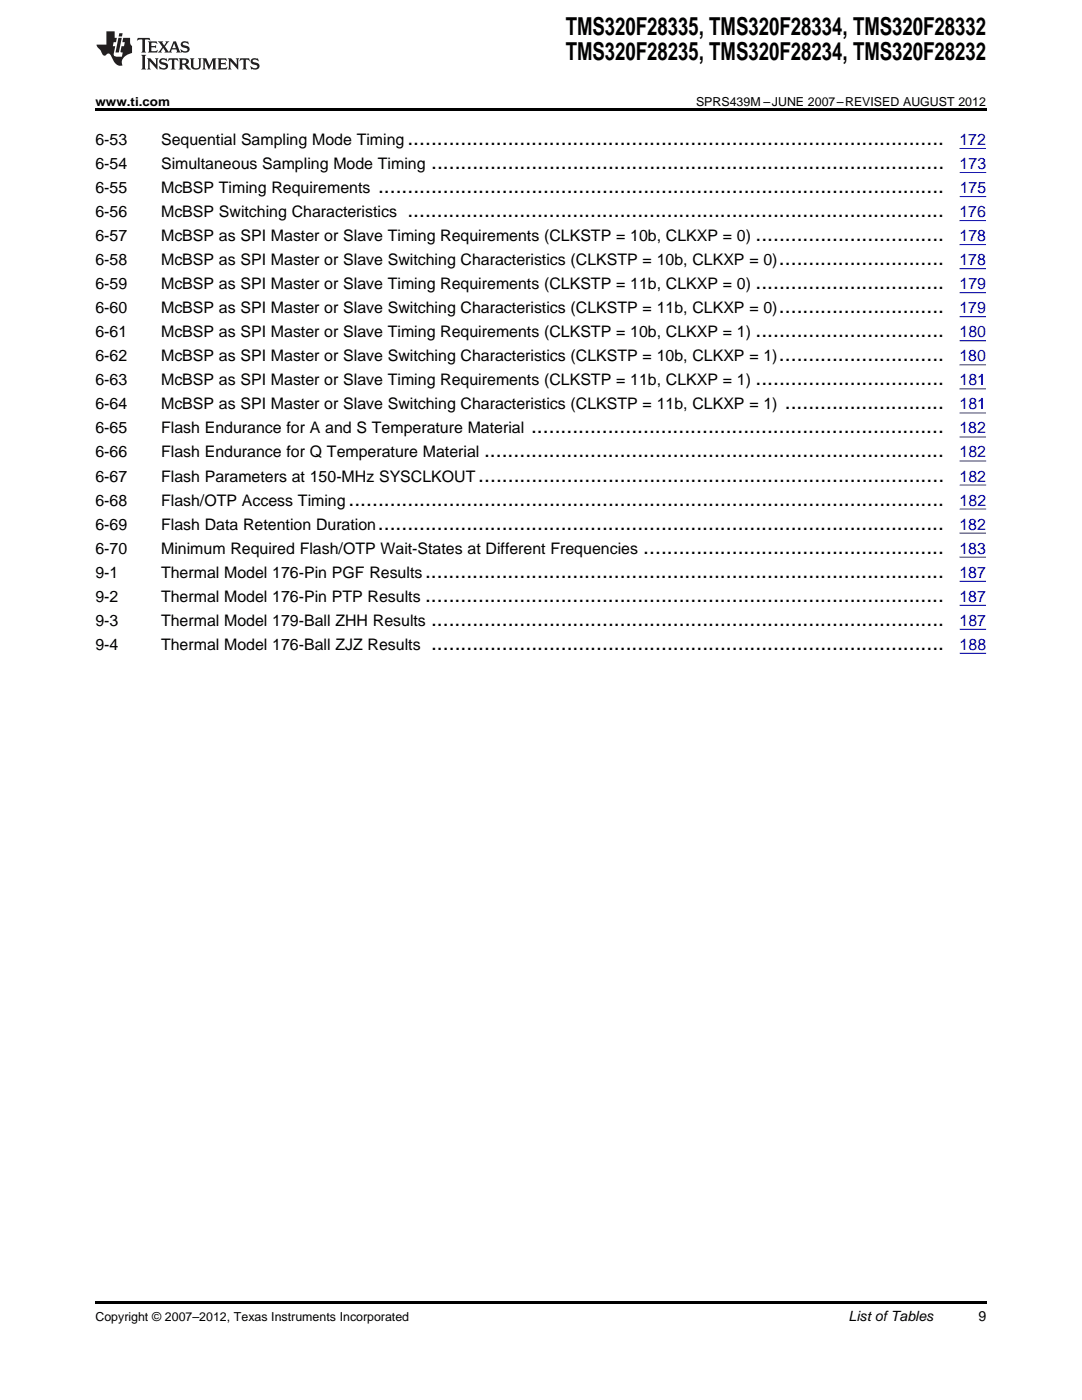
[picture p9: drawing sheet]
<svg xmlns="http://www.w3.org/2000/svg" width="216mm" height="279mm" viewBox="0 0 216 279" stroke-linecap="round" stroke-linejoin="round" font-family="sans-serif">
<defs><g id="words">
<g font-size="4.9">
<text x="112.9" y="7.1">TMS320F28335, TMS320F28334, TMS320F28332</text>
<text x="112.9" y="12">TMS320F28235, TMS320F28234, TMS320F28232</text>
</g>
<g font-size="4.2">
<text x="81.3" y="28.9">...........................................................................................</text>
<text x="86" y="33.7">.......................................................................................</text>
<text x="75.4" y="38.5">................................................................................................</text>
<text x="81.3" y="43.3">...........................................................................................</text>
<text x="150.7" y="48.1">................................</text>
<text x="155.4" y="52.9">............................</text>
<text x="150.7" y="57.7">................................</text>
<text x="155.4" y="62.5">............................</text>
<text x="150.7" y="67.3">................................</text>
<text x="150.7" y="76.9">................................</text>
<text x="155.4" y="72.1">............................</text>
<text x="156.6" y="81.7">...........................</text>
<text x="106" y="86.5">......................................................................</text>
<text x="96.6" y="91.3">..............................................................................</text>
<text x="69.5" y="100.9">.....................................................................................................</text>
<text x="95.4" y="96.1">...............................................................................</text>
<text x="75.4" y="105.7">................................................................................................</text>
<text x="128.4" y="110.5">...................................................</text>
<text x="84.8" y="115.3">........................................................................................</text>
<text x="84.8" y="120.1">........................................................................................</text>
<text x="86" y="124.9">.......................................................................................</text>
<text x="86" y="129.7">.......................................................................................</text>
</g>
<g font-size="3.2">
<text x="19" y="28.9">6-53</text>
<text x="32.1" y="28.9">Sequential Sampling Mode Timing</text>
<text x="19" y="33.7">6-54</text>
<text x="32.1" y="33.7">Simultaneous Sampling Mode Timing</text>
<text x="19" y="38.5">6-55</text>
<text x="32.1" y="38.5">McBSP Timing Requirements</text>
<text x="19" y="43.3">6-56</text>
<text x="32.1" y="43.3">McBSP Switching Characteristics</text>
<text x="19" y="48.1">6-57</text>
<text x="19" y="52.9">6-58</text>
<text x="32.1" y="48.1">McBSP as SPI Master or Slave Timing Requirements (CLKSTP = 10b, CLKXP = 0)</text>
<text x="32.1" y="52.9">McBSP as SPI Master or Slave Switching Characteristics (CLKSTP = 10b, CLKXP = 0)</text>
<text x="19" y="57.7">6-59</text>
<text x="32.1" y="57.7">McBSP as SPI Master or Slave Timing Requirements (CLKSTP = 11b, CLKXP = 0)</text>
<text x="19" y="62.5">6-60</text>
<text x="32.1" y="62.5">McBSP as SPI Master or Slave Switching Characteristics (CLKSTP = 11b, CLKXP = 0)</text>
<text x="19" y="67.3">6-61</text>
<text x="32.1" y="67.3">McBSP as SPI Master or Slave Timing Requirements (CLKSTP = 10b, CLKXP = 1)</text>
<text x="19" y="72.1">6-62</text>
<text x="19" y="76.9">6-63</text>
<text x="32.1" y="72.1">McBSP as SPI Master or Slave Switching Characteristics (CLKSTP = 10b, CLKXP = 1)</text>
<text x="32.1" y="76.9">McBSP as SPI Master or Slave Timing Requirements (CLKSTP = 11b, CLKXP = 1)</text>
<text x="19" y="81.7">6-64</text>
<text x="32.1" y="81.7">McBSP as SPI Master or Slave Switching Characteristics (CLKSTP = 11b, CLKXP = 1)</text>
<text x="19" y="86.5">6-65</text>
<text x="32.1" y="86.5">Flash Endurance for A and S Temperature Material</text>
<text x="19" y="91.3">6-66</text>
<text x="32.1" y="91.3">Flash Endurance for Q Temperature Material</text>
<text x="19" y="96.1">6-67</text>
<text x="19" y="100.9">6-68</text>
<text x="32.1" y="96.1">Flash Parameters at 150-MHz SYSCLKOUT</text>
<text x="32.1" y="100.9">Flash/OTP Access Timing</text>
<text x="19" y="105.7">6-69</text>
<text x="32.1" y="105.7">Flash Data Retention Duration</text>
<text x="19" y="110.5">6-70</text>
<text x="32.1" y="110.5">Minimum Required Flash/OTP Wait-States at Different Frequencies</text>
<text x="19" y="115.3">9-1</text>
<text x="32.1" y="115.3">Thermal Model 176-Pin PGF Results</text>
<text x="19" y="120.1">9-2</text>
<text x="19" y="124.9">9-3</text>
<text x="32.1" y="120.1">Thermal Model 176-Pin PTP Results</text>
<text x="32.1" y="124.9">Thermal Model 179-Ball ZHH Results</text>
<text x="19" y="129.7">9-4</text>
<text x="32.1" y="129.7">Thermal Model 176-Ball ZJZ Results</text>
</g>
<g font-size="3.2" fill="#00f">
<text x="191.4" y="28.9">172</text>
<text x="191.5" y="33.7">173</text>
<text x="191.5" y="38.5">175</text>
<text x="191.5" y="43.3">176</text>
<text x="191.5" y="52.9">178</text>
<text x="191.5" y="48.1">178</text>
<text x="191.5" y="57.7">179</text>
<text x="191.5" y="62.5">179</text>
<text x="191.5" y="67.3">180</text>
<text x="191.5" y="72.1">180</text>
<text x="191.5" y="76.9">181</text>
<text x="191.5" y="81.7">181</text>
<text x="191.4" y="86.5">182</text>
<text x="191.5" y="91.3">182</text>
<text x="191.5" y="96.1">182</text>
<text x="191.5" y="100.9">182</text>
<text x="191.5" y="105.7">182</text>
<text x="191.4" y="110.5">183</text>
<text x="191.4" y="115.3">187</text>
<text x="191.5" y="120.1">187</text>
<text x="191.5" y="124.9">187</text>
<text x="191.5" y="129.7">188</text>
</g>
<g font-size="2.8">
<text x="169.3" y="263.6">List ofTables</text>
<text x="195.3" y="263.6">9</text>
</g>
<g font-size="2.5">
<text x="19" y="21.1">www.ti.com</text>
<text x="138.9" y="21.1">SPRS439M –JUNE 2007–REVISED AUGUST 2012</text>
<text x="19" y="263.6">Copyright © 2007–2012, Texas Instruments Incorporated</text>
</g>
</g></defs>
<g fill="#231f20">
<path d="M27.5 7.6l-.1 .5 .4-.2h.6v.1v2.1l-.2 .4h1l-.3-.4v-2.1l.1-.1h.5l.5 .2-.2-.5zM29.5 8.3l.2 .3v1.5l-.2 .4h1.8l.2-.6a1.04 1.04 0 0 1-1.3 .2v-.7h.6l.3 .2v-.6l-.3 .2h-.6v-.6l.8-.1 .4 .3-.2-.5zM31.5 8.3l.9 1.1-.9 1.1h.8l-.2-.2 .5-.7 .4 .7-.2 .2h1.5l-.1-.2 .1-.4h.9l.1 .4-.2 .2h1l-.3-.3-.7-1.9h-.5l-.9 2-.8-1 .9-1h-.8l.1 .3-.3 .5-.4-.6 .2-.2zM34.7 8.6l.4 1h-.7zM36.3 8.4a.63 .63 0 0 0-.2 .7 .63 .63 0 0 0 .6 .4l.6 .2 .1 .2a.75 .75 0 0 1-.7 .4 .75 .75 0 0 1-.6-.5l.1 .7 .1-.1a1.11 1.11 0 0 0 1.5-.6 1.13 1.13 0 0 0-1.2-.8l-.1-.4a1.04 1.04 0 0 1 1.2 .2l-.2-.5-.1 .1-.5-.2zM28.2 10.9l.2 .4v2.2l-.2 .4h1l-.3-.4v-2.2l.3-.4zM29.3 11.6l.3 .4v1.5l-.3 .4h.8l-.2-.4v-1.3l1.5 1.7v-1.9l.2-.4h-.7l.2 .4v.9l-1.1-1.3zM32 11.8a.62 .62 0 0 0-.2 .7 .62 .62 0 0 0 .6 .4l.6 .1 .1 .3a.76 .76 0 0 1-.7 .3 .76 .76 0 0 1-.6-.4l.1 .7 .1-.1a1.11 1.11 0 0 0 1.5-.6 1.13 1.13 0 0 0-1.2-.8l-.1-.4a1.04 1.04 0 0 1 1.2 .2l-.2-.6-.1 .1-.5-.1zM33.7 11.6l-.2 .6a.61 .61 0 0 1 .8-.3v1.6l-.2 .4h.9l-.2-.4v-1.6a.63 .63 0 0 1 .8 .3l-.2-.6zM35.6 11.6l.3 .4v1.5l-.3 .4h1l-.2-.2v-.8l.5 .2a.76 .76 0 0 0 1.2 .7l-1-1a.58 .58 0 0 0 .6-.5 .58 .58 0 0 0-.5-.6zM36.4 11.9h.1a.45 .45 0 0 1 .5 .1 .45 .45 0 0 1 .1 .5l-.7 .2zM37.9 11.6l.2 .2a2.17 2.17 0 0 0 .3 1.9 .99 .99 0 0 0 1.6-.6v-1.1l.2-.4h-.7l.2 .2a1.92 1.92 0 0 1-.2 1.8 .6 .6 0 0 1-.9-.5v-1.1l.2-.4zM40.4 11.6l.2 .4v1.5l-.2 .4h.7l-.2-.4v-1.4l.8 1.8 .8-1.8v1.4l-.2 .4h.9l-.2-.4v-1.5l.2-.4h-.8l-.6 1.5-.6-1.5zM43.4 11.6l.2 .4v1.5l-.2 .4h1.8l.2-.6a1.04 1.04 0 0 1-1.3 .1v-.6h.5l.4 .2v-.6l-.4 .2h-.5v-.7h.8l.3 .3-.1-.6zM45.5 11.6l.2 .4v1.5l-.2 .4h.7l-.2-.4v-1.3l1.5 1.7v-1.9l.2-.4h-.7l.2 .4v.9l-1.1-1.3zM47.9 11.6l-.1 .6a.61 .61 0 0 1 .8-.3v1.6l-.3 .4h1l-.3-.4 .1-1.6a.63 .63 0 0 1 .7 .3l-.1-.6zM50.2 11.8a.62 .62 0 0 0-.2 .7 .62 .62 0 0 0 .6 .4l.6 .1 .2 .3a.76 .76 0 0 1-.8 .3 .76 .76 0 0 1-.6-.4l.1 .7 .2-.1a1.11 1.11 0 0 0 1.5-.6 1.13 1.13 0 0 0-1.3-.8l-.1-.4a1.04 1.04 0 0 1 1.2 .2l-.1-.6-.2 .1-.5-.1z"/>
<path d="M21.2 6.3v2.6h-1.9l.1 .4 .7 .9a.91 .91 0 0 0 1 .8 .56 .56 0 0 1 .5-.3 .56 .56 0 0 1 .5 .3l.4 .8a1.53 1.53 0 0 0 1.9 1.2 1.54 1.54 0 0 1 1-2.1l.9-.3v-1.4a1.52 1.52 0 0 1-.3-1.6h-1.4l-.2 .8h.5l-.2 .8h-.4l-.2 1v.2l.4 .1-.2 .8a1.93 1.93 0 0 1-1.6-.3l.3-1.8h-.5l.2-.8h.4l.2-.8h-.4v-1.3zM23.6 7.6l-.6 2.9h.7l.6-2.9zM23.8 6.6l-.1 .7h.6l.2-.7z"/>
</g>
<path d="M19 21.6h177.8v.6h-177.8zM19 259.7h177.8v.5h-177.8z" fill="#000"/>
<g fill="none" stroke="#00f" stroke-width=".2">
<path d="M191.5 29.6h5.2M191.5 34.4h5.3M191.5 39.2h5.3M191.5 44h5.2M191.5 48.8h5.2M191.5 53.6h5.2M191.5 58.4h5.2M191.5 63.2h5.2M191.5 68h5.2M191.5 72.8h5.2M191.5 77.6h5.2M191.5 82.4h5.2"/>
<path d="M191.5 87.2h5.2M191.5 92h5.3M191.5 96.8h5.3M191.5 106.4h5.2M191.5 111.2h5.2M191.5 116h5.2M191.5 101.6h5.3M191.5 120.8h5.2M191.5 125.6h5.3M191.5 130.4h5.3"/>
</g>
<use href="#words"/>
</svg>
